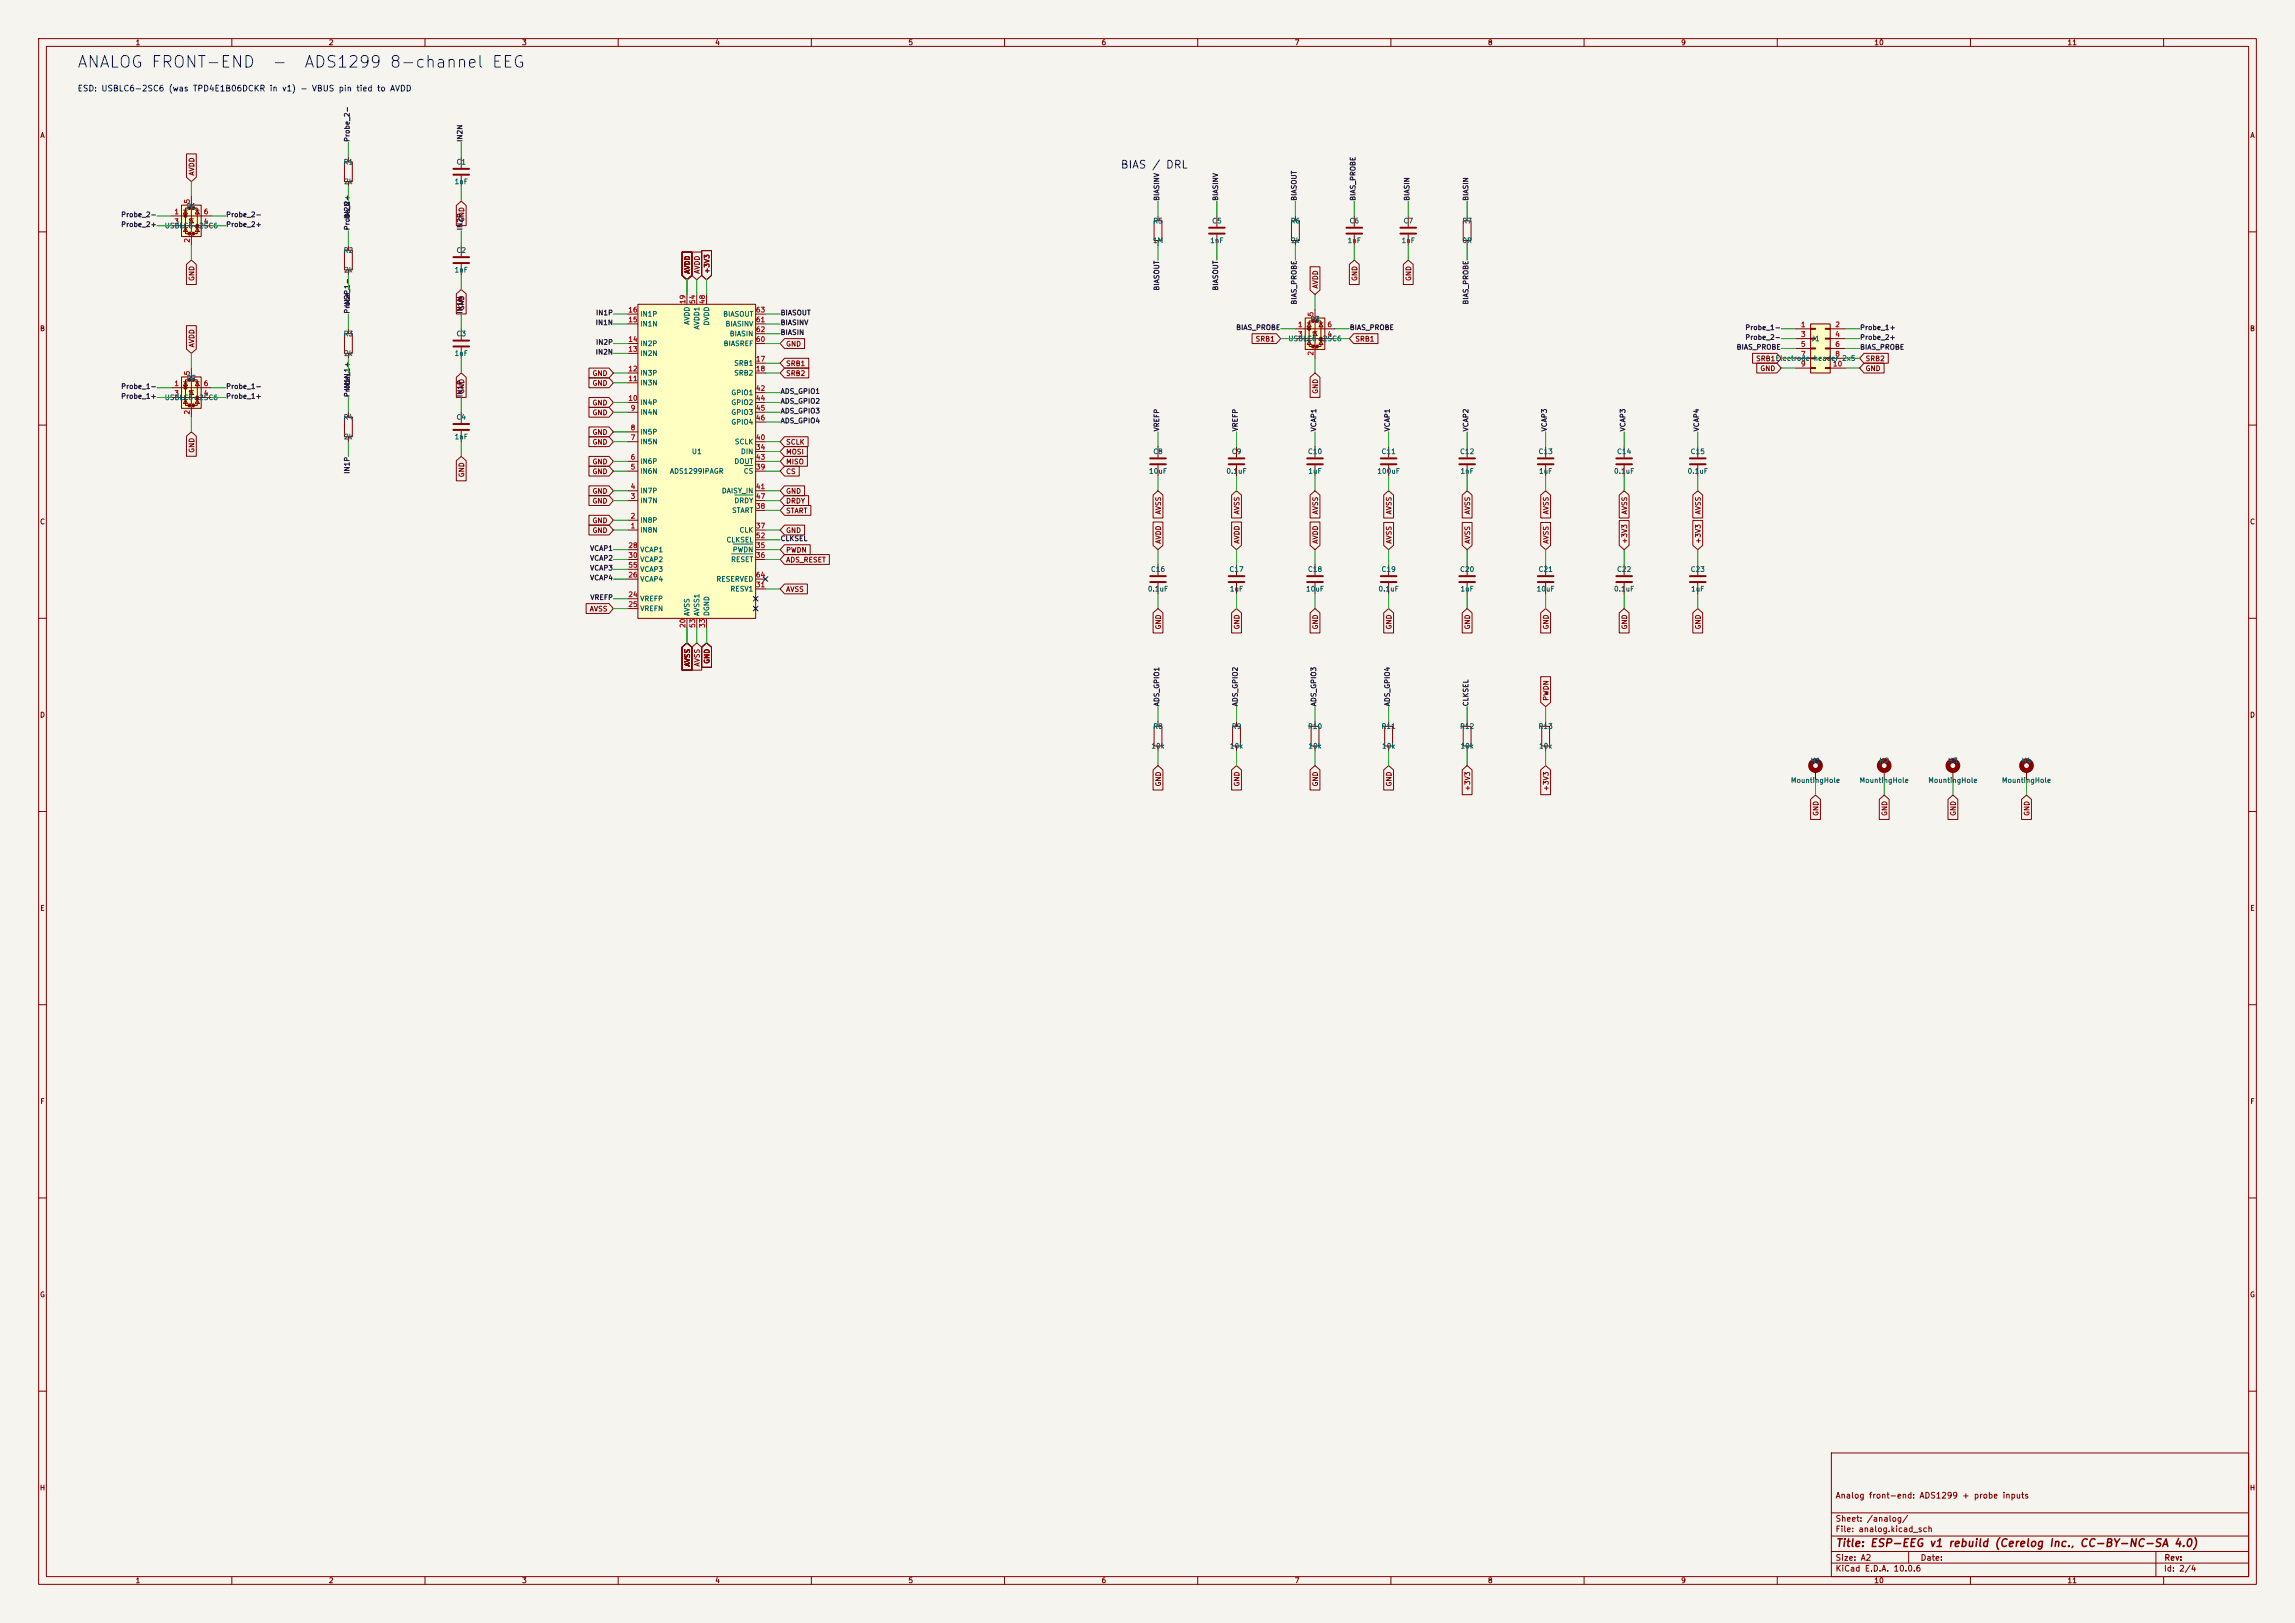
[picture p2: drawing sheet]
<svg xmlns="http://www.w3.org/2000/svg" width="594mm" height="420mm" viewBox="0 0 594 420" stroke-linecap="round" stroke-linejoin="round" font-family="sans-serif">
<defs><g id="words">
<g font-size="3" fill="#0000c2">
<text x="19.8" y="18.3">ANALOG FRONT-END</text>
<text x="70.2" y="18.3">-</text>
<text x="78.5" y="18.3">ADS1299 8-channel EEG</text>
</g>
<text font-size="2" fill="#0000c2" x="289.9" y="44.1">BIAS / DRL</text>
<text font-size="2" fill="#840000" x="475" y="400.8">Title: ESP-EEG v1 rebuild (Cerelog Inc., CC-BY-NC-SA 4.0)</text>
<text font-size="1.5" fill="#0000c2" x="20" y="24">ESD: USBLC6-2SC6 (was TPD4E1B06DCKR in v1) - VBUS pin tied to AVDD</text>
<g font-size="1.5" fill="#840000">
<text x="475" y="388.1">Analog front-end: ADS1299 + probe inputs</text>
<text x="475" y="394.1">Sheet: /analog/</text>
<text x="475" y="396.8">File: analog.kicad_sch</text>
<text x="475" y="407">KiCad E.D.A. 10.0.6</text>
<text x="475" y="404.2">Size: A2</text>
<text x="497" y="404.2">Date:</text>
<text x="560" y="407">Id: 2/4</text>
<text x="560.1" y="404.2">Rev:</text>
</g>
<g font-size="1.3" fill="#840000">
<text x="35" y="12">1</text>
<text x="85" y="12">2</text>
<text x="135" y="12">3</text>
<text x="185" y="12">4</text>
<text x="235" y="12">5</text>
<text x="285" y="12">6</text>
<text x="335" y="12">7</text>
<text x="385" y="12">8</text>
<text x="435" y="12">9</text>
<text x="485" y="12">10</text>
<text x="535" y="12">11</text>
<text x="10.3" y="36">A</text>
<text x="582.3" y="36">A</text>
<text x="50.6" y="45.6" transform="rotate(-90 50.6 45.6)">AVDD</text>
<text x="120.4" y="57.6" transform="rotate(-90 120.4 57.6)">GND</text>
<text x="178.9" y="71" transform="rotate(-90 178.9 71)">AVDD</text>
<text x="181.4" y="71" transform="rotate(-90 181.4 71)">AVDD</text>
<text x="183.9" y="71" transform="rotate(-90 183.9 71)">+3V3</text>
<text x="50.6" y="72.8" transform="rotate(-90 50.6 72.8)">GND</text>
<text x="341.4" y="74.8" transform="rotate(-90 341.4 74.8)">AVDD</text>
<text x="351.6" y="72.8" transform="rotate(-90 351.6 72.8)">GND</text>
<text x="365.5" y="72.8" transform="rotate(-90 365.5 72.8)">GND</text>
<text x="120.4" y="80.5" transform="rotate(-90 120.4 80.5)">GND</text>
<text x="10.2" y="86">B</text>
<text x="203.3" y="90">GND</text>
<text x="324.9" y="88.7">SRB1</text>
<text x="350.7" y="88.7">SRB1</text>
<text x="582.2" y="86">B</text>
<text x="50.6" y="90" transform="rotate(-90 50.6 90)">AVDD</text>
<text x="203.3" y="95">SRB1</text>
<text x="454.4" y="93.8">SRB1Electrode</text>
<text x="482.7" y="93.8">SRB2</text>
<text x="153.2" y="100.1">GND</text>
<text x="153.2" y="97.6">GND</text>
<text x="203.3" y="97.6">SRB2</text>
<text x="455.5" y="96.3">GND</text>
<text x="482.7" y="96.3">GND</text>
<text x="120.4" y="102" transform="rotate(-90 120.4 102)">GND</text>
<text x="153.2" y="107.7">GND</text>
<text x="153.2" y="105.2">GND</text>
<text x="341.4" y="102" transform="rotate(-90 341.4 102)">GND</text>
<text x="153.2" y="112.8">GND</text>
<text x="50.6" y="117.3" transform="rotate(-90 50.6 117.3)">GND</text>
<text x="153.2" y="115.4">GND</text>
<text x="203.3" y="115.4">SCLK</text>
<text x="203.3" y="117.9">MOSI</text>
<text x="120.4" y="123.6" transform="rotate(-90 120.4 123.6)">GND</text>
<text x="153.2" y="123">GND</text>
<text x="153.2" y="120.4">GND</text>
<text x="203.3" y="123">CS</text>
<text x="203.3" y="120.4">MISO</text>
<text x="153.2" y="128.1">GND</text>
<text x="153.2" y="130.6">GND</text>
<text x="203.3" y="130.6">DRDY</text>
<text x="203.3" y="128.1">GND</text>
<text x="10.2" y="136">C</text>
<text x="153.2" y="135.7">GND</text>
<text x="203.3" y="133.1">START</text>
<text x="300.8" y="133.3" transform="rotate(-90 300.8 133.3)">AVSS</text>
<text x="321.1" y="133.3" transform="rotate(-90 321.1 133.3)">AVSS</text>
<text x="341.4" y="133.3" transform="rotate(-90 341.4 133.3)">AVSS</text>
<text x="360.5" y="133.3" transform="rotate(-90 360.5 133.3)">AVSS</text>
<text x="380.8" y="133.3" transform="rotate(-90 380.8 133.3)">AVSS</text>
<text x="401.1" y="133.3" transform="rotate(-90 401.1 133.3)">AVSS</text>
<text x="421.4" y="133.3" transform="rotate(-90 421.4 133.3)">AVSS</text>
<text x="440.5" y="133.3" transform="rotate(-90 440.5 133.3)">AVSS</text>
<text x="582.2" y="136">C</text>
<text x="153.2" y="138.2">GND</text>
<text x="203.3" y="143.3">PWDN</text>
<text x="203.3" y="138.2">GND</text>
<text x="300.8" y="140.8" transform="rotate(-90 300.8 140.8)">AVDD</text>
<text x="321.1" y="140.8" transform="rotate(-90 321.1 140.8)">AVDD</text>
<text x="341.4" y="140.8" transform="rotate(-90 341.4 140.8)">AVDD</text>
<text x="360.5" y="140.8" transform="rotate(-90 360.5 140.8)">AVSS</text>
<text x="380.8" y="140.8" transform="rotate(-90 380.8 140.8)">AVSS</text>
<text x="401.1" y="140.8" transform="rotate(-90 401.1 140.8)">AVSS</text>
<text x="421.4" y="140.8" transform="rotate(-90 421.4 140.8)">+3V3</text>
<text x="440.5" y="140.8" transform="rotate(-90 440.5 140.8)">+3V3</text>
<text x="203.3" y="145.8">ADS_RESET</text>
<text x="203.3" y="153.5">AVSS</text>
<text x="152.5" y="158.5">AVSS</text>
<text x="300.8" y="163" transform="rotate(-90 300.8 163)">GND</text>
<text x="321.1" y="163" transform="rotate(-90 321.1 163)">GND</text>
<text x="341.4" y="163" transform="rotate(-90 341.4 163)">GND</text>
<text x="360.5" y="163" transform="rotate(-90 360.5 163)">GND</text>
<text x="380.8" y="163" transform="rotate(-90 380.8 163)">GND</text>
<text x="401.1" y="163" transform="rotate(-90 401.1 163)">GND</text>
<text x="421.4" y="163" transform="rotate(-90 421.4 163)">GND</text>
<text x="440.5" y="163" transform="rotate(-90 440.5 163)">GND</text>
<text x="178.9" y="172.6" transform="rotate(-90 178.9 172.6)">AVSS</text>
<text x="181.4" y="172.6" transform="rotate(-90 181.4 172.6)">AVSS</text>
<text x="183.9" y="171.9" transform="rotate(-90 183.9 171.9)">GND</text>
<text x="10.2" y="186">D</text>
<text x="401.1" y="181.5" transform="rotate(-90 401.1 181.5)">PWDN</text>
<text x="582.2" y="186">D</text>
<text x="300.8" y="203.6" transform="rotate(-90 300.8 203.6)">GND</text>
<text x="321.1" y="203.6" transform="rotate(-90 321.1 203.6)">GND</text>
<text x="341.4" y="203.6" transform="rotate(-90 341.4 203.6)">GND</text>
<text x="360.5" y="203.6" transform="rotate(-90 360.5 203.6)">GND</text>
<text x="380.8" y="204.9" transform="rotate(-90 380.8 204.9)">+3V3</text>
<text x="401.1" y="204.9" transform="rotate(-90 401.1 204.9)">+3V3</text>
<text x="471" y="211.3" transform="rotate(-90 471 211.3)">GND</text>
<text x="488.7" y="211.3" transform="rotate(-90 488.7 211.3)">GND</text>
<text x="506.5" y="211.3" transform="rotate(-90 506.5 211.3)">GND</text>
<text x="525.6" y="211.3" transform="rotate(-90 525.6 211.3)">GND</text>
<text x="10.3" y="236">E</text>
<text x="582.3" y="236">E</text>
<text x="10.3" y="286">F</text>
<text x="582.3" y="286">F</text>
<text x="10.2" y="336">G</text>
<text x="582.2" y="336">G</text>
<text x="10.2" y="386">H</text>
<text x="582.2" y="386">H</text>
<text x="35" y="410">1</text>
<text x="85" y="410">2</text>
<text x="135" y="410">3</text>
<text x="185" y="410">4</text>
<text x="235" y="410">5</text>
<text x="285" y="410">6</text>
<text x="335" y="410">7</text>
<text x="385" y="410">8</text>
<text x="435" y="410">9</text>
<text x="485" y="410">10</text>
<text x="535" y="410">11</text>
</g>
<g font-size="1.3" fill="#0f0f0f">
<text x="90.8" y="36.9" transform="rotate(-90 90.8 36.9)">Probe_2-</text>
<text x="120" y="36.9" transform="rotate(-90 120 36.9)">IN2N</text>
<text x="300.3" y="52.1" transform="rotate(-90 300.3 52.1)">BIASINV</text>
<text x="315.6" y="52.1" transform="rotate(-90 315.6 52.1)">BIASINV</text>
<text x="335.9" y="52.1" transform="rotate(-90 335.9 52.1)">BIASOUT</text>
<text x="351.1" y="52.1" transform="rotate(-90 351.1 52.1)">BIAS_PROBE</text>
<text x="365.1" y="52.1" transform="rotate(-90 365.1 52.1)">BIASIN</text>
<text x="380.3" y="52.1" transform="rotate(-90 380.3 52.1)">BIASIN</text>
<text x="31.2" y="56.5">Probe_2-</text>
<text x="31.2" y="59">Probe_2+</text>
<text x="58.4" y="59">Probe_2+</text>
<text x="58.4" y="56.5">Probe_2-</text>
<text x="90.8" y="59.7" transform="rotate(-90 90.8 59.7)">Probe_2+</text>
<text x="90.8" y="56.8" transform="rotate(-90 90.8 56.8)">IN2N</text>
<text x="120" y="59.7" transform="rotate(-90 120 59.7)">IN2P</text>
<text x="300.3" y="75.3" transform="rotate(-90 300.3 75.3)">BIASOUT</text>
<text x="315.6" y="75.3" transform="rotate(-90 315.6 75.3)">BIASOUT</text>
<text x="90.8" y="81.3" transform="rotate(-90 90.8 81.3)">Probe_1-</text>
<text x="90.8" y="79.6" transform="rotate(-90 90.8 79.6)">IN2P</text>
<text x="120" y="81.3" transform="rotate(-90 120 81.3)">IN1N</text>
<text x="154.1" y="81.9">IN1P</text>
<text x="201.9" y="81.9">BIASOUT</text>
<text x="335.9" y="79" transform="rotate(-90 335.9 79)">BIAS_PROBE</text>
<text x="380.3" y="79" transform="rotate(-90 380.3 79)">BIAS_PROBE</text>
<text x="154" y="84.4">IN1N</text>
<text x="154.1" y="89.5">IN2P</text>
<text x="201.9" y="84.4">BIASINV</text>
<text x="201.9" y="87">BIASIN</text>
<text x="319.8" y="85.7">BIAS_PROBE</text>
<text x="349.2" y="85.7">BIAS_PROBE</text>
<text x="451.6" y="88.2">Probe_2-</text>
<text x="451.6" y="85.7">Probe_1-</text>
<text x="481.3" y="88.2">Probe_2+</text>
<text x="481.3" y="85.7">Probe_1+</text>
<text x="154" y="92.1">IN2N</text>
<text x="449.4" y="90.8">BIAS_PROBE</text>
<text x="481.3" y="90.8">BIAS_PROBE</text>
<text x="31.2" y="100.9">Probe_1-</text>
<text x="58.4" y="100.9">Probe_1-</text>
<text x="90.8" y="101.2" transform="rotate(-90 90.8 101.2)">IN1N</text>
<text x="31.2" y="103.5">Probe_1+</text>
<text x="58.4" y="103.5">Probe_1+</text>
<text x="90.8" y="102.9" transform="rotate(-90 90.8 102.9)">Probe_1+</text>
<text x="120" y="102.9" transform="rotate(-90 120 102.9)">IN1P</text>
<text x="201.9" y="102.2">ADS_GPIO1</text>
<text x="201.9" y="104.8">ADS_GPIO2</text>
<text x="201.9" y="107.3">ADS_GPIO3</text>
<text x="201.9" y="109.8">ADS_GPIO4</text>
<text x="300.3" y="111.8" transform="rotate(-90 300.3 111.8)">VREFP</text>
<text x="320.7" y="111.8" transform="rotate(-90 320.7 111.8)">VREFP</text>
<text x="341" y="111.8" transform="rotate(-90 341 111.8)">VCAP1</text>
<text x="360" y="111.8" transform="rotate(-90 360 111.8)">VCAP1</text>
<text x="380.3" y="111.8" transform="rotate(-90 380.3 111.8)">VCAP2</text>
<text x="400.7" y="111.8" transform="rotate(-90 400.7 111.8)">VCAP3</text>
<text x="421" y="111.8" transform="rotate(-90 421 111.8)">VCAP3</text>
<text x="440" y="111.8" transform="rotate(-90 440 111.8)">VCAP4</text>
<text x="90.8" y="122.8" transform="rotate(-90 90.8 122.8)">IN1P</text>
<text x="152.6" y="142.9">VCAP1</text>
<text x="201.9" y="140.3">CLKSEL</text>
<text x="152.6" y="145.4">VCAP2</text>
<text x="152.6" y="147.9">VCAP3</text>
<text x="152.6" y="150.5">VCAP4</text>
<text x="152.7" y="155.6">VREFP</text>
<text x="300.3" y="182.9" transform="rotate(-90 300.3 182.9)">ADS_GPIO1</text>
<text x="320.7" y="182.9" transform="rotate(-90 320.7 182.9)">ADS_GPIO2</text>
<text x="341" y="182.9" transform="rotate(-90 341 182.9)">ADS_GPIO3</text>
<text x="360" y="182.9" transform="rotate(-90 360 182.9)">ADS_GPIO4</text>
<text x="380.3" y="182.9" transform="rotate(-90 380.3 182.9)">CLKSEL</text>
</g>
<g font-size="1.3" fill="#006464">
<text x="88.8" y="42.9">R1</text>
<text x="88.9" y="48">2k</text>
<text x="117.5" y="48">1nF</text>
<text x="118" y="42.9">C1</text>
<text x="42.5" y="59.4">USBLC6-2SC6</text>
<text x="48.2" y="54.3">D1</text>
<text x="298.4" y="58.1">R5</text>
<text x="313.6" y="58.1">C5</text>
<text x="333.9" y="58.1">R6</text>
<text x="349.2" y="58.1">C6</text>
<text x="363.1" y="58.1">C7</text>
<text x="378.4" y="58.1">R7</text>
<text x="88.8" y="65.7">R2</text>
<text x="118" y="65.7">C2</text>
<text x="298.3" y="63.2">1M</text>
<text x="313.1" y="63.2">1nF</text>
<text x="334" y="63.2">2k</text>
<text x="348.7" y="63.2">1nF</text>
<text x="362.6" y="63.2">1nF</text>
<text x="378.4" y="63.2">0R</text>
<text x="88.9" y="70.8">2k</text>
<text x="117.5" y="70.8">1nF</text>
<text x="165.6" y="82.2">IN1P</text>
<text x="187" y="82.2">BIASOUT</text>
<text x="339" y="83.5">D3</text>
<text x="88.8" y="87.3">R3</text>
<text x="118" y="87.3">C3</text>
<text x="165.6" y="89.9">IN2P</text>
<text x="165.6" y="84.8">IN1N</text>
<text x="178.8" y="84.2" transform="rotate(-90 178.8 84.2)">AVDD</text>
<text x="181.3" y="85.4" transform="rotate(-90 181.3 85.4)">AVDD1</text>
<text x="183.8" y="84.4" transform="rotate(-90 183.8 84.4)">DVDD</text>
<text x="187.2" y="89.9">BIASREF</text>
<text x="187.6" y="84.8">BIASINV</text>
<text x="188.7" y="87.3">BIASIN</text>
<text x="333.3" y="88.6">USBLC6-2SC6</text>
<text x="468.7" y="88.6">J1</text>
<text x="88.9" y="92.4">2k</text>
<text x="117.5" y="92.4">1nF</text>
<text x="165.6" y="92.4">IN2N</text>
<text x="189.9" y="94.9">SRB1</text>
<text x="469.3" y="93.7">header 2x5</text>
<text x="48.2" y="98.8">D2</text>
<text x="165.6" y="100">IN3N</text>
<text x="165.6" y="97.5">IN3P</text>
<text x="189.9" y="97.5">SRB2</text>
<text x="42.5" y="103.8">USBLC6-2SC6</text>
<text x="165.6" y="107.6">IN4N</text>
<text x="165.6" y="105.1">IN4P</text>
<text x="189.2" y="102.6">GPIO1</text>
<text x="189.2" y="105.1">GPIO2</text>
<text x="189.2" y="107.6">GPIO3</text>
<text x="88.8" y="108.9">R4</text>
<text x="88.9" y="114">2k</text>
<text x="117.5" y="114">1nF</text>
<text x="118" y="108.9">C4</text>
<text x="165.6" y="112.7">IN5P</text>
<text x="189.2" y="110.2">GPIO4</text>
<text x="165.6" y="115.3">IN5N</text>
<text x="178.9" y="117.8">U1</text>
<text x="190.1" y="115.3">SCLK</text>
<text x="191.6" y="117.8">DIN</text>
<text x="298.4" y="117.8">C8</text>
<text x="318.7" y="117.8">C9</text>
<text x="338.4" y="117.8">C10</text>
<text x="357.4" y="117.8">C11</text>
<text x="377.8" y="117.8">C12</text>
<text x="398.1" y="117.8">C13</text>
<text x="418.4" y="117.8">C14</text>
<text x="437.4" y="117.8">C15</text>
<text x="165.6" y="122.9">IN6N</text>
<text x="165.6" y="120.3">IN6P</text>
<text x="173.3" y="122.9">ADS1299IPAGR</text>
<text x="189.9" y="120.3">DOUT</text>
<text x="192.4" y="122.9">CS</text>
<text x="297.3" y="122.9">10uF</text>
<text x="317.3" y="122.9">0.1uF</text>
<text x="338.5" y="122.9">1uF</text>
<text x="356.4" y="122.9">100uF</text>
<text x="377.9" y="122.9">1nF</text>
<text x="398.2" y="122.9">1uF</text>
<text x="417.6" y="122.9">0.1uF</text>
<text x="436.7" y="122.9">0.1uF</text>
<text x="165.6" y="130.5">IN7N</text>
<text x="165.6" y="128">IN7P</text>
<text x="186.7" y="128">DAISY_IN</text>
<text x="189.9" y="130.5">DRDY</text>
<text x="165.6" y="135.6">IN8P</text>
<text x="189.3" y="133">START</text>
<text x="165.6" y="138.1">IN8N</text>
<text x="165.6" y="143.2">VCAP1</text>
<text x="187.9" y="140.7">CLKSEL</text>
<text x="189.5" y="143.2">PWDN</text>
<text x="191.3" y="138.1">CLK</text>
<text x="165.6" y="145.7">VCAP2</text>
<text x="165.6" y="148.3">VCAP3</text>
<text x="189.1" y="145.7">RESET</text>
<text x="297.7" y="148.3">C16</text>
<text x="318.1" y="148.3">C17</text>
<text x="338.4" y="148.3">C18</text>
<text x="357.4" y="148.3">C19</text>
<text x="377.8" y="148.3">C20</text>
<text x="398.1" y="148.3">C21</text>
<text x="418.4" y="148.3">C22</text>
<text x="437.4" y="148.3">C23</text>
<text x="165.6" y="155.9">VREFP</text>
<text x="165.6" y="150.8">VCAP4</text>
<text x="185.3" y="150.8">RESERVED</text>
<text x="188.9" y="153.4">RESV1</text>
<text x="297" y="153.4">0.1uF</text>
<text x="318.2" y="153.4">1uF</text>
<text x="337.9" y="153.4">10uF</text>
<text x="356.7" y="153.4">0.1uF</text>
<text x="377.9" y="153.4">1uF</text>
<text x="397.6" y="153.4">10uF</text>
<text x="417.6" y="153.4">0.1uF</text>
<text x="437.6" y="153.4">1uF</text>
<text x="165.6" y="158.4">VREFN</text>
<text x="178.8" y="159.5" transform="rotate(-90 178.8 159.5)">AVSS</text>
<text x="181.3" y="159.5" transform="rotate(-90 181.3 159.5)">AVSS1</text>
<text x="183.8" y="159.5" transform="rotate(-90 183.8 159.5)">DGND</text>
<text x="298.4" y="188.9">R8</text>
<text x="318.7" y="188.9">R9</text>
<text x="338.4" y="188.9">R10</text>
<text x="357.4" y="188.9">R11</text>
<text x="377.8" y="188.9">R12</text>
<text x="398.1" y="188.9">R13</text>
<text x="297.9" y="194">10k</text>
<text x="318.2" y="194">10k</text>
<text x="338.5" y="194">10k</text>
<text x="357.6" y="194">10k</text>
<text x="377.9" y="194">10k</text>
<text x="398.2" y="194">10k</text>
<text x="468.5" y="197.8">H1</text>
<text x="486.3" y="197.8">H2</text>
<text x="504.1" y="197.8">H3</text>
<text x="523.1" y="197.8">H4</text>
<text x="463.4" y="202.9">MountingHole</text>
<text x="481.2" y="202.9">MountingHole</text>
<text x="499" y="202.9">MountingHole</text>
<text x="518" y="202.9">MountingHole</text>
</g>
<g font-size="1.3" fill="#a90000">
<text x="49.4" y="52.8" transform="rotate(-90 49.4 52.8)">5</text>
<text x="45" y="55.7">1</text>
<text x="45" y="58.3">3</text>
<text x="52.6" y="58.3">4</text>
<text x="52.6" y="55.7">6</text>
<text x="49.4" y="63" transform="rotate(-90 49.4 63)">2</text>
<text x="162.5" y="83.7">15</text>
<text x="162.5" y="81.1">16</text>
<text x="177.7" y="78.8" transform="rotate(-90 177.7 78.8)">19</text>
<text x="180.2" y="78.8" transform="rotate(-90 180.2 78.8)">54</text>
<text x="182.7" y="78.8" transform="rotate(-90 182.7 78.8)">48</text>
<text x="195.5" y="83.7">61</text>
<text x="195.5" y="81.1">63</text>
<text x="340.2" y="82" transform="rotate(-90 340.2 82)">5</text>
<text x="162.5" y="88.8">14</text>
<text x="195.5" y="88.8">60</text>
<text x="195.5" y="86.2">62</text>
<text x="335.8" y="85">1</text>
<text x="335.8" y="87.5">3</text>
<text x="343.4" y="87.5">4</text>
<text x="343.4" y="85">6</text>
<text x="466" y="85">1</text>
<text x="466" y="87.5">3</text>
<text x="474.9" y="85">2</text>
<text x="474.9" y="87.5">4</text>
<text x="162.5" y="91.3">13</text>
<text x="195.5" y="93.8">17</text>
<text x="340.2" y="92.2" transform="rotate(-90 340.2 92.2)">2</text>
<text x="466" y="90">5</text>
<text x="466" y="92.6">7</text>
<text x="466" y="95.1">9</text>
<text x="474.3" y="95.1">10</text>
<text x="474.9" y="90">6</text>
<text x="474.9" y="92.6">8</text>
<text x="45" y="100.2">1</text>
<text x="49.4" y="97.3" transform="rotate(-90 49.4 97.3)">5</text>
<text x="52.6" y="100.2">6</text>
<text x="162.5" y="98.9">11</text>
<text x="162.5" y="96.4">12</text>
<text x="195.5" y="96.4">18</text>
<text x="195.5" y="101.5">42</text>
<text x="45" y="102.7">3</text>
<text x="49.4" y="107.4" transform="rotate(-90 49.4 107.4)">2</text>
<text x="52.6" y="102.7">4</text>
<text x="162.5" y="104">10</text>
<text x="163.1" y="106.5">9</text>
<text x="195.5" y="104">44</text>
<text x="195.5" y="106.5">45</text>
<text x="163.1" y="111.6">8</text>
<text x="195.5" y="109.1">46</text>
<text x="163.1" y="119.2">6</text>
<text x="163.1" y="114.2">7</text>
<text x="195.5" y="116.7">34</text>
<text x="195.5" y="114.2">40</text>
<text x="195.5" y="119.2">43</text>
<text x="163.1" y="121.8">5</text>
<text x="195.5" y="121.8">39</text>
<text x="163.1" y="129.4">3</text>
<text x="163.1" y="126.9">4</text>
<text x="195.5" y="131.9">38</text>
<text x="195.5" y="126.9">41</text>
<text x="195.5" y="129.4">47</text>
<text x="163.1" y="137">1</text>
<text x="163.1" y="134.5">2</text>
<text x="195.5" y="137">37</text>
<text x="162.5" y="142.1">28</text>
<text x="195.5" y="142.1">35</text>
<text x="195.5" y="139.6">52</text>
<text x="162.5" y="149.7">26</text>
<text x="162.5" y="144.6">30</text>
<text x="162.5" y="147.2">55</text>
<text x="195.5" y="144.6">36</text>
<text x="195.5" y="149.7">64</text>
<text x="162.5" y="154.8">24</text>
<text x="195.5" y="152.3">31</text>
<text x="162.5" y="157.3">25</text>
<text x="177.7" y="162.6" transform="rotate(-90 177.7 162.6)">20</text>
<text x="180.2" y="162.6" transform="rotate(-90 180.2 162.6)">53</text>
<text x="182.7" y="162.6" transform="rotate(-90 182.7 162.6)">33</text>
</g>
</g></defs>
<path d="M0 0h594v420h-594z" fill="#f5f4ef" stroke="#f5f4ef" stroke-width=".26"/>
<g fill="none" stroke="#840000" stroke-width=".26">
<path d="M10 10h574v400h-574zM12 12h570v396h-570zM60 10v2M110 10v2M160 10v2M210 10v2M260 10v2M310 10v2M360 10v2M410 10v2M460 10v2M510 10v2"/>
<path d="M560 10v2M10 60h2M582 60h2M10 110h2M582 110h2M10 160h2M582 160h2M10 210h2M582 210h2M10 260h2M582 260h2M10 310h2"/>
<path d="M582 310h2M10 360h2M474 376h108v32h-108zM582 360h2M474 397.5h108M474 391.5h108M60 408v2M110 408v2M160 408v2M210 408v2M260 408v2M310 408v2"/>
<path d="M360 408v2M410 408v2M460 408v2M474 404.5h108M474 401.5h108M494 401.5v3M510 408v2M558 401.5v6.5M560 408v2"/>
</g>
<path d="M468.6 83.8h5.1v12.7h-5.1z" fill="#ffffc2"/>
<g fill="none" stroke="#840000" stroke-width=".26">
<path d="M89.2 41.9h2v5.1h-2zM90.2 40.6v1.3M90.2 47v1.3M119.4 40.6v2.8M119.4 45.5v2.8M298.7 57.2h2v5h-2zM299.7 55.9v1.3M315 55.9v2.8M334.3 57.2h2v5h-2zM335.3 55.9v1.3M89.2 64.8h2v5.1h-2zM90.2 63.5v1.3"/>
<path d="M90.2 69.9v1.2M119.4 63.5v2.8M119.4 68.3v2.8M299.7 62.2v1.3M315 60.7v2.8M335.3 62.2v1.3M89.2 86.4h2v5h-2zM90.2 85.1v1.3M90.2 91.4v1.3M119.4 85.1v2.8M119.4 89.9v2.8M464.8 85.1h3.8"/>
<path d="M464.8 87.6h3.8M464.8 90.2h3.8M464.8 92.7h3.8M464.8 95.3h3.8M468.6 83.8h5.1v12.7h-5.1zM468.6 85h1.3v.2h-1.3zM468.6 87.5h1.3v.3h-1.3zM468.6 90h1.3v.3h-1.3zM468.6 92.6h1.3v.2h-1.3zM468.6 95.1h1.3v.3h-1.3zM472.4 85h1.3v.2h-1.3zM472.4 87.5h1.3v.3h-1.3z"/>
<path d="M472.4 90h1.3v.3h-1.3zM472.4 92.6h1.3v.2h-1.3zM472.4 95.1h1.3v.3h-1.3zM473.7 85.1h3.8M473.7 87.6h3.8M473.7 90.2h3.8M473.7 92.7h3.8M473.7 95.3h3.8M89.2 108h2v5h-2zM90.2 106.7v1.3M90.2 113v1.3M299.7 115.6v2.8"/>
<path d="M320 115.6v2.8M340.4 115.6v2.8M359.4 115.6v2.8M379.7 115.6v2.8M299.7 120.4v2.8M320 120.4v2.8M340.4 120.4v2.8M359.4 120.4v2.8M379.7 120.4v2.8M299.7 146.1v2.7M299.7 150.9v2.8M320 146.1v2.7"/>
<path d="M320 150.9v2.8M340.4 146.1v2.7M340.4 150.9v2.8M359.4 146.1v2.7M359.4 150.9v2.8M379.7 146.1v2.7M379.7 150.9v2.8M298.7 188h2v5h-2zM299.7 186.7v1.3M299.7 193v1.3"/>
</g>
<g fill="none" stroke="#840000" stroke-width=".51">
<path d="M117.3 43.7h4.1M117.3 45.2h4.1M312.9 58.9h4.1M117.3 66.5h4.1M117.3 68.1h4.1M312.9 60.5h4.1M117.3 88.1h4.1M117.3 89.7h4.1M297.7 118.6h4.1M318 118.6h4.1M338.3 118.6h4.1M357.4 118.6h4"/>
<path d="M377.7 118.6h4.1M297.7 120.1h4.1M318 120.1h4.1M338.3 120.1h4.1M357.4 120.1h4M377.7 120.1h4.1M297.7 149.1h4.1M297.7 150.6h4.1M318 149.1h4.1M318 150.6h4.1M338.3 149.1h4.1M338.3 150.6h4.1"/>
<path d="M357.4 149.1h4M357.4 150.6h4M377.7 149.1h4.1M377.7 150.6h4.1"/>
</g>
<path d="M47 53.1h5.1v8.1h-5.1z" fill="#ffffc2"/>
<g fill="#840000" stroke="#840000" stroke-width=".51">
<circle cx="48" cy="55.9" r=".25"/>
<circle cx="49" cy="53.8" r=".25"/>
<circle cx="49" cy="60.5" r=".25"/>
<circle cx="50" cy="53.8" r=".25"/>
<circle cx="50" cy="60.5" r=".25"/>
<circle cx="51.1" cy="58.4" r=".25"/>
</g>
<g fill="none" stroke="#840000" stroke-width=".26">
<path d="M44.4 55.9h10.2M44.4 58.4h10.2M47 53.1h5.1v8.1h-5.1zM47.5 58.9h1M47.5 54.4h1M48 54.4l.5 1h-1zM48 58.9l.5 1h-1zM49 53.8h-1v6.7h1M49.5 50.8v2.5l-.5 .5h1l-.5 .6v5.5l-.5 .6h1l-.5 .5v2.5M49.5 56.6l.5 1.1h-1zM50 56.6h-1v.4M50 53.8h1.1v6.7h-1.1"/>
<path d="M50.5 58.9h1.1M50.5 54.4h1.1M51.1 54.4l.5 1h-1.1zM51.1 58.9l.5 1h-1.1zM350.5 55.9v2.8M364.5 55.9v2.8M378.7 57.2h2v5h-2zM379.7 55.9v1.3M350.5 60.7v2.8M364.5 60.7v2.8M379.7 62.2v1.3M378.7 188h2v5h-2z"/>
<path d="M379.7 186.7v1.3M379.7 193v1.3"/>
</g>
<path d="M348.5 58.9h4.1M362.5 58.9h4M348.5 60.5h4.1M362.5 60.5h4" fill="none" stroke="#840000" stroke-width=".51"/>
<path d="M165.1 78.7h30.5v81.3h-30.5z" fill="#ffffc2"/>
<g fill="none" stroke="#840000" stroke-width=".26">
<path d="M165.1 78.7h30.5v81.3h-30.5zM177.8 76.2v2.5M180.3 76.2v2.5M182.9 76.2v2.5M162.6 99.1h2.5M162.6 96.5h2.5M162.6 91.4h2.5M162.6 88.9h2.5M162.6 83.8h2.5M162.6 81.3h2.5M195.6 96.5h2.5M195.6 88.9h2.5"/>
<path d="M195.6 83.8h2.5M195.6 81.3h2.5M195.6 94h2.5M195.6 86.4h2.5M162.6 119.4h2.5M162.6 114.3h2.5M162.6 111.8h2.5M162.6 106.7h2.5M162.6 104.1h2.5M195.6 119.4h2.5M195.6 114.3h2.5M195.6 106.7h2.5"/>
<path d="M195.6 104.1h2.5M195.6 116.8h2.5M195.6 101.6h2.5M195.6 109.2h2.5M162.6 137.2h2.5M162.6 134.6h2.5M162.6 129.5h2.5M162.6 127h2.5M162.6 121.9h2.5M195.6 137.2h2.5M195.6 129.5h2.5M195.6 127h2.5"/>
<path d="M195.6 121.9h2.5M195.6 132.1h2.5M195.6 139.7h2.5M162.6 154.9h2.5M162.6 157.5h2.5M162.6 149.9h2.5M162.6 142.2h2.5M162.6 144.8h2.5M162.6 147.3h2.5M195.6 149.9h2.5M195.6 142.2h2.5M195.6 144.8h2.5"/>
<path d="M195.6 152.4h2.5M177.8 160v2.6M180.3 160v2.6M182.9 160v2.6"/>
</g>
<path d="M190.2 128.1h4.6M192.6 120.5h2.2M189.4 143.3h5.4M189.8 140.8h5" fill="none" stroke="#006464" stroke-width=".26"/>
<path d="M337.8 82.3h5.1v8.1h-5.1z" fill="#ffffc2"/>
<g fill="#840000" stroke="#840000" stroke-width=".51">
<circle cx="338.8" cy="85.1" r=".25"/>
<circle cx="339.9" cy="83.1" r=".25"/>
<circle cx="339.9" cy="89.7" r=".25"/>
<circle cx="340.9" cy="83.1" r=".25"/>
<circle cx="340.9" cy="89.7" r=".25"/>
<circle cx="341.9" cy="87.6" r=".25"/>
</g>
<g fill="none" stroke="#840000" stroke-width=".26">
<path d="M335.3 85.1h10.1M335.3 87.6h10.1M337.8 82.3h5.1v8.1h-5.1zM338.3 88.1h1M338.3 83.6h1M338.8 83.6l.5 1h-1zM338.8 88.1l.5 1.1h-1zM339.9 83.1h-1.1v6.6h1.1M340.4 80v2.6l-.5 .5h1l-.5 .5v5.6l-.5 .5h1l-.5 .5v2.5M340.4 85.9l.5 1h-1zM340.9 85.9h-1v.3M340.9 83.1h1v6.6h-1"/>
<path d="M341.4 88.1h1M341.4 83.6h1M341.9 83.6l.5 1h-1zM341.9 88.1l.5 1.1h-1zM119.4 106.7v2.8M119.4 111.5v2.8M400 146.1v2.7M400 150.9v2.8M319 188h2.1v5h-2.1zM320 186.7v1.3M320 193v1.3M339.3 188h2.1v5h-2.1z"/>
<path d="M340.4 186.7v1.3M340.4 193v1.3M358.4 188h2v5h-2zM359.4 186.7v1.3M359.4 193v1.3M399 188h2.1v5h-2.1zM400 186.7v1.3M400 193v1.3"/>
</g>
<path d="M117.3 109.7h4.1M117.3 111.3h4.1M398 149.1h4.1M398 150.6h4.1" fill="none" stroke="#840000" stroke-width=".51"/>
<path d="M47 97.5h5.1v8.2h-5.1z" fill="#ffffc2"/>
<g fill="#840000" stroke="#840000" stroke-width=".51">
<circle cx="48" cy="100.3" r=".25"/>
<circle cx="49" cy="98.3" r=".25"/>
<circle cx="49" cy="104.9" r=".25"/>
<circle cx="50" cy="98.3" r=".25"/>
<circle cx="50" cy="104.9" r=".25"/>
<circle cx="51.1" cy="102.9" r=".25"/>
</g>
<g fill="none" stroke="#840000" stroke-width=".26">
<path d="M48.3 39.8h2.5v6.1l-1.3 1.1-1.2-1.1zM118.1 53.2l1.3-1.1 1.3 1.1v5.2h-2.6zM48.3 68.4l1.2-1.1 1.3 1.1v5.2h-2.5zM118.1 76l1.3-1.1 1.3 1.1v5.2h-2.6zM176.5 65.2h2.6v6.1l-1.3 1.1-1.3-1.1zM179.1 65.2h2.5v6.1l-1.3 1.1-1.2-1.1zM181.6 64.9h2.6v6.4l-1.3 1.1-1.3-1.1zM339.1 69h2.5v6.1l-1.2 1.1-1.3-1.1zM349.2 68.4l1.3-1.1 1.3 1.1v5.2h-2.6zM363.2 68.4l1.3-1.1 1.3 1.1v5.2h-2.6zM47 97.5h5.1v8.2h-5.1zM47.5 98.8h1"/>
<path d="M48 98.8l.5 1h-1zM48.3 84.3h2.5v6l-1.3 1.1-1.2-1.1zM49 98.3h-1v6.6h1M49.5 95.3v2.5l-.5 .5h1l-.5 .5v5.6l-.5 .5h1l-.5 .5v2.6M50 98.3h1.1v6.6h-1.1M50.5 98.8h1.1M51.1 98.8l.5 1h-1.1zM118.1 97.6l1.3-1.1 1.3 1.1v5.2h-2.6zM152.4 97.8h5.2l1.1 1.3-1.1 1.2h-5.2zM152.4 95.2h5.2l1.1 1.3-1.1 1.3h-5.2zM203 95.2h6.3v2.6h-6.3l-1.1-1.3zM203 87.6h5.2v2.6h-5.2l-1.1-1.3z"/>
<path d="M203 92.7h6.3v2.6h-6.3l-1.1-1.3zM324.1 86.4h6.3l1.1 1.2-1.1 1.3h-6.3zM339.1 97.6l1.3-1.1 1.2 1.1v5.2h-2.5zM350.4 86.4h6.3v2.5h-6.3l-1.2-1.3zM453.6 91.4h6.3l1.1 1.3-1.1 1.3h-6.3zM454.7 94h5.2l1.1 1.3-1.1 1.2h-5.2zM482.4 94h5.2v2.5h-5.2l-1.1-1.2zM482.4 91.4h6.3v2.6h-6.3l-1.1-1.3zM44.4 100.3h10.2M44.4 102.9h10.2M47.5 103.4h1M48 103.4l.5 1h-1z"/>
<path d="M48.3 112.9l1.2-1.1 1.3 1.1v5.2h-2.5zM49.5 101.1l.5 1h-1zM50 101.1h-1v.4M50.5 103.4h1.1M51.1 103.4l.5 1h-1.1zM118.1 119.2l1.3-1.1 1.3 1.1v5.2h-2.6zM152.4 118.1h5.2l1.1 1.3-1.1 1.3h-5.2zM152.4 113h5.2l1.1 1.3-1.1 1.3h-5.2zM152.4 110.5h5.2l1.1 1.3-1.1 1.2h-5.2zM152.4 105.4h5.2l1.1 1.3-1.1 1.3h-5.2zM152.4 102.9h5.2l1.1 1.2-1.1 1.3h-5.2zM203 118.1h6v2.6h-6l-1.1-1.3z"/>
<path d="M203 113h6.2v2.6h-6.2l-1.1-1.3zM203 115.6h6v2.5h-6l-1.1-1.3zM400 115.6v2.8M420.4 115.6v2.8M439.4 115.6v2.8M152.4 135.9h5.2l1.1 1.3-1.1 1.2h-5.2zM152.4 133.3h5.2l1.1 1.3-1.1 1.3h-5.2zM152.4 125.7h5.2l1.1 1.3-1.1 1.3h-5.2zM152.4 120.6h5.2l1.1 1.3-1.1 1.3h-5.2zM152.4 128.3h5.2l1.1 1.2-1.1 1.3h-5.2zM203 128.3h6.3v2.5h-6.3l-1.1-1.3zM203 125.7h5.2v2.6h-5.2l-1.1-1.3z"/>
<path d="M203 120.6h3.9v2.6h-3.9l-1.1-1.3zM203 130.8h6.9v2.6h-6.9l-1.1-1.3zM203 135.9h5.2v2.5h-5.2l-1.1-1.2zM298.4 135.1h2.6v6l-1.3 1.1-1.3-1.1zM298.4 128.1l1.3-1.1 1.3 1.1v5.9h-2.6zM318.8 128.1l1.2-1.1 1.3 1.1v5.9h-2.5zM318.8 135.1h2.5v6l-1.3 1.1-1.2-1.1zM339.1 135.1h2.5v6l-1.2 1.1-1.3-1.1zM339.1 128.1l1.3-1.1 1.2 1.1v5.9h-2.5zM358.1 135.2h2.6v5.9l-1.3 1.1-1.3-1.1zM358.1 128.1l1.3-1.1 1.3 1.1v5.9h-2.6zM378.5 128.1l1.2-1.1 1.3 1.1v5.9h-2.5z"/>
<path d="M378.5 135.2h2.5v5.9l-1.3 1.1-1.2-1.1zM398.8 128.1l1.2-1.1 1.3 1.1v5.9h-2.5zM398.8 135.2h2.5v5.9l-1.3 1.1-1.2-1.1zM400 120.4v2.8M419.1 128.1l1.3-1.1 1.2 1.1v5.9h-2.5zM419.1 134.7h2.5v6.4l-1.2 1.1-1.3-1.1zM420.4 120.4v2.8M438.1 128.1l1.3-1.1 1.3 1.1v5.9h-2.6zM438.1 134.7h2.6v6.4l-1.3 1.1-1.3-1.1zM439.4 120.4v2.8M151.7 156.2h5.9l1.1 1.3-1.1 1.3h-5.9zM203 151.1h6v2.6h-6l-1.1-1.3z"/>
<path d="M203 141h6.7v2.5h-6.7l-1.1-1.3zM203 143.5h11.7v2.6h-11.7l-1.1-1.3zM298.4 158.6l1.3-1.1 1.3 1.1v5.2h-2.6zM318.8 158.6l1.2-1.1 1.3 1.1v5.2h-2.5zM339.1 158.6l1.3-1.1 1.2 1.1v5.2h-2.5zM358.1 158.6l1.3-1.1 1.3 1.1v5.2h-2.6zM378.5 158.6l1.2-1.1 1.3 1.1v5.2h-2.5zM398.8 158.6l1.2-1.1 1.3 1.1v5.2h-2.5zM419.1 158.6l1.3-1.1 1.2 1.1v5.2h-2.5zM420.4 146.1v2.7M420.4 150.9v2.8M438.1 158.6l1.3-1.1 1.3 1.1v5.2h-2.6z"/>
<path d="M439.4 146.1v2.7M439.4 150.9v2.8M176.5 167.5l1.3-1.1 1.3 1.1v5.9h-2.6zM179.1 167.5l1.2-1.1 1.3 1.1v5.9h-2.5zM181.6 167.5l1.3-1.1 1.3 1.1v5.2h-2.6zM398.8 175.1h2.5v6.7l-1.3 1.1-1.2-1.1zM298.4 199.2l1.3-1.1 1.3 1.1v5.2h-2.6zM318.8 199.2l1.2-1.1 1.3 1.1v5.2h-2.5zM339.1 199.2l1.3-1.1 1.2 1.1v5.2h-2.5zM358.1 199.2l1.3-1.1 1.3 1.1v5.2h-2.6zM378.5 199.2l1.2-1.1 1.3 1.1v6.4h-2.5zM398.8 199.2l1.2-1.1 1.3 1.1v6.4h-2.5z"/>
<path d="M469.9 199.4v2.5M487.7 199.4v2.5M505.5 199.4v2.5M524.5 199.4v2.5M468.6 206.9l1.3-1.2 1.3 1.2v5.2h-2.6zM486.4 206.9l1.3-1.2 1.3 1.2v5.2h-2.6zM504.2 206.9l1.3-1.2 1.2 1.2v5.2h-2.5zM523.2 206.9l1.3-1.2 1.3 1.2v5.2h-2.6z"/>
</g>
<path d="M398 118.6h4.1M418.3 118.6h4.1M437.4 118.6h4.1M398 120.1h4.1M418.3 120.1h4.1M437.4 120.1h4.1M418.3 149.1h4.1M418.3 150.6h4.1M437.4 149.1h4.1M437.4 150.6h4.1" fill="none" stroke="#840000" stroke-width=".51"/>
<g fill="none" stroke="#840000" stroke-width="1.3">
<circle cx="469.9" cy="198.1" r="1.27"/>
<circle cx="487.7" cy="198.1" r="1.27"/>
<circle cx="505.5" cy="198.1" r="1.27"/>
<circle cx="524.5" cy="198.1" r="1.27"/>
</g>
<g fill="none" stroke="#009600" stroke-width=".26">
<path d="M90.2 36.8v3.8M119.4 36.8v3.8M40.6 55.9h3.8M40.6 58.4h3.8M49.5 47v3.8M54.6 55.9h3.8M54.6 58.4h3.8M90.2 48.3v3.8M90.2 59.7v3.8M119.4 48.3v3.8M119.4 59.7v3.8M299.7 52.1v3.8"/>
<path d="M315 52.1v3.8M335.3 52.1v3.8M350.5 52.1v3.8M364.5 52.1v3.8M379.7 52.1v3.8M49.5 63.5v3.8M90.2 71.1v3.8M119.4 71.1v3.8M177.8 72.4v3.8M180.3 72.4v3.8M182.9 72.4v3.8M299.7 63.5v3.8"/>
<path d="M315 63.5v3.8M335.3 63.5v3.8M340.4 76.2v3.8M350.5 63.5v3.8M364.5 63.5v3.8M379.7 63.5v3.8M49.5 91.4v3.9M90.2 81.3v3.8M90.2 92.7v3.8M119.4 81.3v3.8M119.4 92.7v3.8M158.7 96.5h3.9"/>
<path d="M158.7 83.8h3.9M158.7 88.9h3.9M158.7 81.3h3.9M158.7 91.4h3.9M158.7 99.1h3.9M198.1 96.5h3.8M198.1 83.8h3.8M198.1 88.9h3.8M198.1 81.3h3.8M198.1 86.4h3.8M198.1 94h3.8M331.5 85.1h3.8"/>
<path d="M331.5 87.6h3.8M340.4 92.7v3.8M345.4 85.1h3.8M345.4 87.6h3.8M461 85.1h3.8M461 87.6h3.8M461 95.3h3.8M461 90.2h3.8M461 92.7h3.8M477.5 85.1h3.8M477.5 87.6h3.8M477.5 95.3h3.8"/>
<path d="M477.5 90.2h3.8M477.5 92.7h3.8M40.6 102.9h3.8M40.6 100.3h3.8M49.5 108v3.8M54.6 102.9h3.8M54.6 100.3h3.8M90.2 102.9v3.8M90.2 114.3v3.8M119.4 102.9v3.8M119.4 114.3v3.8M158.7 104.1h3.9"/>
<path d="M158.7 106.7h3.9M158.7 111.8h3.9M158.7 114.3h3.9M158.7 119.4h3.9M198.1 104.1h3.8M198.1 106.7h3.8M198.1 114.3h3.8M198.1 119.4h3.8M198.1 109.2h3.8M198.1 101.6h3.8M198.1 116.8h3.8M299.7 111.8v3.8"/>
<path d="M320 111.8v3.8M340.4 111.8v3.8M359.4 111.8v3.8M379.7 111.8v3.8M400 111.8v3.8M420.4 111.8v3.8M439.4 111.8v3.8M158.7 129.5h3.9M158.7 137.2h3.9M158.7 121.9h3.9M158.7 127h3.9M158.7 134.6h3.9"/>
<path d="M198.1 129.5h3.8M198.1 137.2h3.8M198.1 121.9h3.8M198.1 127h3.8M198.1 139.7h3.8M198.1 132.1h3.8M299.7 123.2v3.8M320 123.2v3.8M340.4 123.2v3.8M359.4 123.2v3.8M379.7 123.2v3.8M400 123.2v3.8"/>
<path d="M420.4 123.2v3.8M439.4 123.2v3.8M158.7 144.8h3.9M158.7 142.2h3.9M158.7 147.3h3.9M158.7 149.9h3.9M158.7 157.5h3.9M158.7 154.9h3.9M198.1 144.8h3.8M198.1 142.2h3.8M198.1 152.4h3.8M299.7 142.2v3.9"/>
<path d="M299.7 153.7v3.8M320 142.2v3.9M320 153.7v3.8M340.4 142.2v3.9M340.4 153.7v3.8M359.4 142.2v3.9M359.4 153.7v3.8M379.7 142.2v3.9M379.7 153.7v3.8M400 142.2v3.9M400 153.7v3.8M420.4 142.2v3.9"/>
<path d="M420.4 153.7v3.8M439.4 142.2v3.9M439.4 153.7v3.8M177.8 162.6v3.8M180.3 162.6v3.8M182.9 162.6v3.8M299.7 182.9v3.8M299.7 194.3v3.8M320 182.9v3.8M320 194.3v3.8M340.4 182.9v3.8M340.4 194.3v3.8"/>
<path d="M359.4 182.9v3.8M359.4 194.3v3.8M379.7 182.9v3.8M379.7 194.3v3.8M400 182.9v3.8M400 194.3v3.8M469.9 201.9v3.8M487.7 201.9v3.8M505.5 201.9v3.8M524.5 201.9v3.8"/>
</g>
<path d="M195 154.3l1.2 1.2M195 156.9l1.2 1.2M196.2 154.3l-1.2 1.2M196.2 156.9l-1.2 1.2M197.5 149.3l1.2 1.2M198.7 149.3l-1.2 1.2" fill="none" stroke="#000084" stroke-width=".26"/>
<use href="#words"/>
</svg>
